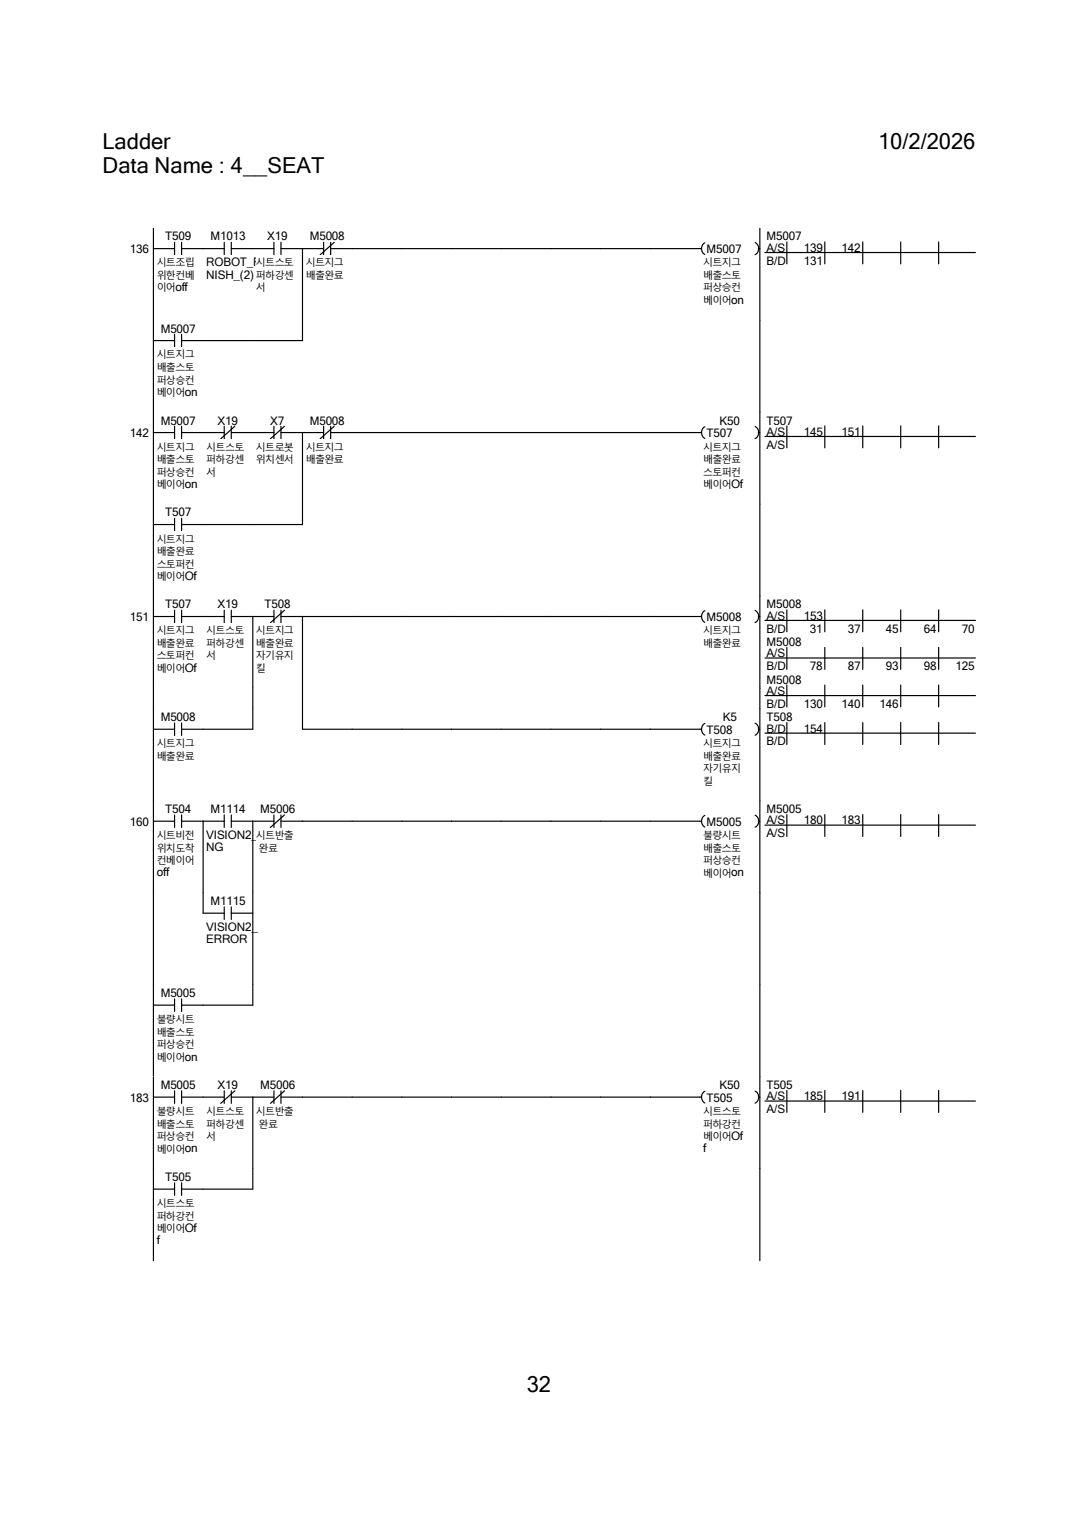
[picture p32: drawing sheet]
<svg xmlns="http://www.w3.org/2000/svg" width="210mm" height="297mm" viewBox="0 0 210 297" stroke-linecap="round" stroke-linejoin="round" font-family="sans-serif">
<defs><g id="words">
<g font-size="4.3">
<text x="20" y="29">Ladder</text>
<text x="171.1" y="29">10/2/2026</text>
<text x="20" y="33.7">Data Name : 4__SEAT</text>
<text x="102.6" y="271.1">32</text>
</g>
<g font-size="2.3">
<text x="32.2" y="46.8">T509</text>
<text x="41" y="46.8">M1013</text>
<text x="52.1" y="46.8">X19</text>
<text x="60.4" y="46.8">M5008</text>
<text x="149.4" y="46.8">M5007</text>
<text x="25.3" y="49.3">136</text>
<text x="40.2" y="51.9">ROBOT_FI</text>
<text x="137.7" y="49.3">M5007</text>
<text x="149.4" y="49.1">A/S</text>
<text x="149.4" y="51.6">B/D</text>
<text x="156.6" y="49.1">139</text>
<text x="156.6" y="51.6">131</text>
<text x="164" y="49.1">142</text>
<text x="34.2" y="56.7">off</text>
<text x="40.2" y="54.3">NISH_(2)</text>
<text x="142.5" y="59.2">on</text>
<text x="31.3" y="64.8">M5007</text>
<text x="36" y="77.1">on</text>
<text x="31.3" y="82.7">M5007</text>
<text x="42.4" y="82.7">X19</text>
<text x="52.7" y="82.7">X7</text>
<text x="60.4" y="82.7">M5008</text>
<text x="140.2" y="82.7">K50</text>
<text x="149.4" y="82.7">T507</text>
<text x="25.3" y="85.1">142</text>
<text x="137.7" y="85.1">T507</text>
<text x="149.4" y="84.9">A/S</text>
<text x="149.4" y="87.4">A/S</text>
<text x="156.6" y="84.9">145</text>
<text x="164" y="84.9">151</text>
<text x="36" y="95">on</text>
<text x="142.5" y="95">Of</text>
<text x="32.2" y="100.6">T507</text>
<text x="36" y="112.9">Of</text>
<text x="32.2" y="118.5">T507</text>
<text x="42.4" y="118.5">X19</text>
<text x="51.5" y="118.5">T508</text>
<text x="149.4" y="118.5">M5008</text>
<text x="25.3" y="120.9">151</text>
<text x="137.7" y="120.9">M5008</text>
<text x="149.4" y="120.7">A/S</text>
<text x="149.4" y="123.2">B/D</text>
<text x="149.4" y="125.8">M5008</text>
<text x="156.6" y="120.7">153</text>
<text x="157.8" y="123.2">31</text>
<text x="165.2" y="123.2">37</text>
<text x="172.6" y="123.2">45</text>
<text x="180" y="123.2">64</text>
<text x="187.4" y="123.2">70</text>
<text x="36" y="130.9">Of</text>
<text x="149.4" y="128">A/S</text>
<text x="149.4" y="130.5">B/D</text>
<text x="157.8" y="130.5">78</text>
<text x="165.2" y="130.5">87</text>
<text x="172.6" y="130.5">93</text>
<text x="180" y="130.5">98</text>
<text x="186.1" y="130.5">125</text>
<text x="149.4" y="133.1">M5008</text>
<text x="149.4" y="135.3">A/S</text>
<text x="149.4" y="137.8">B/D</text>
<text x="156.6" y="137.8">130</text>
<text x="164" y="137.8">140</text>
<text x="171.4" y="137.8">146</text>
<text x="31.3" y="140.5">M5008</text>
<text x="137.7" y="142.9">T508</text>
<text x="140.8" y="140.5">K5</text>
<text x="149.4" y="140.5">T508</text>
<text x="149.4" y="142.7">B/D</text>
<text x="156.6" y="142.7">154</text>
<text x="149.4" y="145.2">B/D</text>
<text x="25.3" y="160.8">160</text>
<text x="32.2" y="158.4">T504</text>
<text x="41" y="158.4">M1114</text>
<text x="50.7" y="158.4">M5006</text>
<text x="137.7" y="160.8">M5005</text>
<text x="149.4" y="158.4">M5005</text>
<text x="149.4" y="160.6">A/S</text>
<text x="156.6" y="160.6">180</text>
<text x="164" y="160.6">183</text>
<text x="40.2" y="163.4">VISION2_</text>
<text x="40.2" y="165.8">NG</text>
<text x="149.4" y="163.1">A/S</text>
<text x="30.5" y="170.7">off</text>
<text x="142.5" y="170.7">on</text>
<text x="41" y="176.3">M1115</text>
<text x="40.2" y="181.3">VISION2_</text>
<text x="40.2" y="183.7">ERROR</text>
<text x="31.3" y="194.2">M5005</text>
<text x="36" y="206.5">on</text>
<text x="25.3" y="214.5">183</text>
<text x="31.3" y="212.1">M5005</text>
<text x="42.4" y="212.1">X19</text>
<text x="50.7" y="212.1">M5006</text>
<text x="137.7" y="214.5">T505</text>
<text x="140.2" y="212.1">K50</text>
<text x="149.4" y="212.1">T505</text>
<text x="149.4" y="214.3">A/S</text>
<text x="156.6" y="214.3">185</text>
<text x="164" y="214.3">191</text>
<text x="142.5" y="222">Of</text>
<text x="149.4" y="216.8">A/S</text>
<text x="36" y="224.5">on</text>
<text x="137" y="224.5">f</text>
<text x="32.2" y="230">T505</text>
<text x="36" y="239.9">Of</text>
<text x="30.5" y="242.4">f</text>
</g>
<g font-size="1.9">
<text x="30.5" y="51.9">시트조립</text>
<text x="49.9" y="51.9">시트스토</text>
<text x="59.6" y="51.9">시트지그</text>
<text x="137" y="51.9">시트지그</text>
<text x="30.5" y="54.4">위한컨베</text>
<text x="30.5" y="56.8">이어</text>
<text x="49.9" y="54.4">퍼하강센</text>
<text x="49.9" y="56.8">서</text>
<text x="59.6" y="54.4">배출완료</text>
<text x="137" y="54.4">배출스토</text>
<text x="137" y="56.8">퍼상승컨</text>
<text x="137" y="59.2">베이어</text>
<text x="30.5" y="69.8">시트지그</text>
<text x="30.5" y="72.3">배출스토</text>
<text x="30.5" y="74.7">퍼상승컨</text>
<text x="30.5" y="77.1">베이어</text>
<text x="30.5" y="87.8">시트지그</text>
<text x="40.2" y="87.8">시트스토</text>
<text x="49.9" y="87.8">시트로봇</text>
<text x="59.6" y="87.8">시트지그</text>
<text x="137" y="87.8">시트지그</text>
<text x="30.5" y="90.2">배출스토</text>
<text x="30.5" y="92.6">퍼상승컨</text>
<text x="30.5" y="95">베이어</text>
<text x="40.2" y="90.2">퍼하강센</text>
<text x="40.2" y="92.6">서</text>
<text x="49.9" y="90.2">위치센서</text>
<text x="59.6" y="90.2">배출완료</text>
<text x="137" y="90.2">배출완료</text>
<text x="137" y="92.6">스토퍼컨</text>
<text x="137" y="95">베이어</text>
<text x="30.5" y="105.7">시트지그</text>
<text x="30.5" y="108.1">배출완료</text>
<text x="30.5" y="110.5">스토퍼컨</text>
<text x="30.5" y="113">베이어</text>
<text x="30.5" y="123.6">시트지그</text>
<text x="30.5" y="126">배출완료</text>
<text x="40.2" y="123.6">시트스토</text>
<text x="40.2" y="126">퍼하강센</text>
<text x="49.9" y="123.6">시트지그</text>
<text x="49.9" y="126">배출완료</text>
<text x="137" y="123.6">시트지그</text>
<text x="137" y="126">배출완료</text>
<text x="30.5" y="128.4">스토퍼컨</text>
<text x="30.5" y="130.9">베이어</text>
<text x="40.2" y="128.4">서</text>
<text x="49.9" y="128.4">자기유지</text>
<text x="49.9" y="130.9">킬</text>
<text x="30.5" y="145.5">시트지그</text>
<text x="30.5" y="148">배출완료</text>
<text x="137" y="145.5">시트지그</text>
<text x="137" y="148">배출완료</text>
<text x="137" y="150.4">자기유지</text>
<text x="137" y="152.8">킬</text>
<text x="30.5" y="163.4">시트비전</text>
<text x="30.5" y="165.9">위치도착</text>
<text x="49.9" y="163.4">시트반출</text>
<text x="50.4" y="165.9">완료</text>
<text x="137" y="163.4">불량시트</text>
<text x="137" y="165.9">배출스토</text>
<text x="30.5" y="168.3">컨베이어</text>
<text x="137" y="168.3">퍼상승컨</text>
<text x="137" y="170.7">베이어</text>
<text x="30.5" y="199.3">불량시트</text>
<text x="30.5" y="201.7">배출스토</text>
<text x="30.5" y="204.1">퍼상승컨</text>
<text x="30.5" y="206.6">베이어</text>
<text x="30.5" y="217.2">불량시트</text>
<text x="30.5" y="219.6">배출스토</text>
<text x="40.2" y="217.2">시트스토</text>
<text x="40.2" y="219.6">퍼하강센</text>
<text x="49.9" y="217.2">시트반출</text>
<text x="50.4" y="219.6">완료</text>
<text x="137" y="217.2">시트스토</text>
<text x="137" y="219.6">퍼하강컨</text>
<text x="30.5" y="222">퍼상승컨</text>
<text x="30.5" y="224.5">베이어</text>
<text x="40.2" y="222">서</text>
<text x="137" y="222">베이어</text>
<text x="30.5" y="235.1">시트스토</text>
<text x="30.5" y="237.5">퍼하강컨</text>
<text x="30.5" y="239.9">베이어</text>
</g>
</g></defs>
<path d="M20 44.5h170v217.7h-170z" fill-rule="evenodd" fill="#fff" stroke="#fff" stroke-width=".23"/>
<g fill="#fff">
<path d="M20 44.5h116.4v17.9h-116.4z" fill-rule="evenodd"/>
<path d="M136.4 44.5h11.6v17.9h-11.6zM25.3 47.2h4.3v2.5h-4.3z" fill-rule="evenodd"/>
</g>
<path d="M32.2 44.7h5v2.5h-5z" fill="#fff"/>
<path d="M29.9 48.4h4.1M34 47.2v2.4M35.4 48.4h4.2M35.4 47.2v2.4" fill="none" stroke="#000" stroke-width=".23"/>
<g fill="#fff">
<path d="M30.5 49.8h7.3v2.6h-7.3z"/>
<path d="M30.5 52.2h7.3v2.6h-7.3z"/>
<path d="M30.5 54.7h6.2v2.5h-6.2z"/>
</g>
<path d="M29.9 44.5v17.9" fill="none" stroke="#000" stroke-width=".23"/>
<path d="M41 44.7h6.8v2.5h-6.8z" fill="#fff"/>
<path d="M39.6 48.4h4.1M43.7 47.2v2.4M45.1 48.4h4.2M45.1 47.2v2.4" fill="none" stroke="#000" stroke-width=".23"/>
<g fill="#fff">
<path d="M40.2 49.8h11.1v2.6h-11.1z"/>
<path d="M40.2 52.2h9.3v2.6h-9.3z"/>
<path d="M52.1 44.7h3.9v2.5h-3.9z"/>
</g>
<path d="M49.3 48.4h4.1M53.4 47.2v2.4M54.7 48.4h4.2M54.7 47.2v2.4" fill="none" stroke="#000" stroke-width=".23"/>
<g fill="#fff">
<path d="M49.9 49.8h7.3v2.6h-7.3z"/>
<path d="M49.9 52.2h7.3v2.6h-7.3z"/>
<path d="M49.9 54.7h1.8v2.5h-1.8z"/>
<path d="M60.4 44.7h6.7v2.5h-6.7z"/>
</g>
<path d="M58.9 48.4h4.1M63 47.2v2.4M64.4 48.4h4.2M64.4 47.2v2.4M65.1 47.2l-2.7 2.4" fill="none" stroke="#000" stroke-width=".23"/>
<g fill="#fff">
<path d="M59.6 49.8h7.3v2.6h-7.3z"/>
<path d="M59.6 52.2h7.3v2.6h-7.3z"/>
</g>
<path d="M58.9 48.4v14M68.6 48.4h68.1M137.3 47.3a1.34 1.34 0 0 0 0 2.3" fill="none" stroke="#000" stroke-width=".23"/>
<path d="M137.7 47.2h6.7v2.5h-6.7z" fill="#fff"/>
<path d="M147.1 47.3a1.32 1.32 0 0 1 0 2.3M147.7 48.4h.3" fill="none" stroke="#000" stroke-width=".23"/>
<g fill="#fff">
<path d="M137 49.8h7.3v2.6h-7.3z"/>
<path d="M137 52.2h7.3v2.6h-7.3z"/>
<path d="M137 54.7h7.3v2.5h-7.3z"/>
<path d="M137 57.1h7.9v2.6h-7.9z"/>
</g>
<path d="M148 44.5v17.9" fill="none" stroke="#000" stroke-width=".23"/>
<g fill="#fff">
<path d="M149 44.4h41v7.4h-41z"/>
<path d="M149.4 44.7h6.7v2.5h-6.7z"/>
<path d="M149.4 47h3.6v2.4h-3.6z"/>
<path d="M156.6 47h4.2v2.4h-4.2z"/>
<path d="M164 47h4.2v2.4h-4.2z"/>
<path d="M149.4 49.5h3.7v2.4h-3.7z"/>
<path d="M156.6 49.5h4.2v2.4h-4.2z"/>
</g>
<path d="M149 49.2h41M153.3 47.1v4.3M160.7 47.1v4.3M168.1 47.1v4.3M175.5 47.1v4.3M182.9 47.1v4.3" fill="none" stroke="#000" stroke-width=".23"/>
<g fill="#fff">
<path d="M20 62.4h116.4v17.9h-116.4z" fill-rule="evenodd"/>
<path d="M136.4 62.4h11.6v17.9h-11.6zM31.3 62.7h6.8v2.4h-6.8z" fill-rule="evenodd"/>
</g>
<path d="M29.9 66.3h4.1M34 65.1v2.5M35.4 66.3h4.2M35.4 65.1v2.5" fill="none" stroke="#000" stroke-width=".23"/>
<g fill="#fff">
<path d="M30.5 67.7h7.3v2.6h-7.3z"/>
<path d="M30.5 70.1h7.3v2.6h-7.3z"/>
<path d="M30.5 72.6h7.3v2.6h-7.3z"/>
<path d="M30.5 75h8v2.6h-8z"/>
</g>
<path d="M29.9 62.4v17.9M58.9 62.4v3.9h-19.3M148 62.4v17.9" fill="none" stroke="#000" stroke-width=".23"/>
<g fill="#fff">
<path d="M20 80.3h116.4v17.9h-116.4z" fill-rule="evenodd"/>
<path d="M136.4 80.3h11.6v17.9h-11.6zM25.3 83h4.3v2.5h-4.3z" fill-rule="evenodd"/>
</g>
<path d="M31.3 80.6h6.8v2.4h-6.8z" fill="#fff"/>
<path d="M29.9 84.2h4.1M34 83v2.5M35.4 84.2h4.2M35.4 83v2.5" fill="none" stroke="#000" stroke-width=".23"/>
<g fill="#fff">
<path d="M30.5 85.6h7.3v2.6h-7.3z"/>
<path d="M30.5 88.1h7.3v2.5h-7.3z"/>
<path d="M30.5 90.5h7.3v2.6h-7.3z"/>
<path d="M30.5 92.9h8v2.6h-8z"/>
</g>
<path d="M29.9 80.3v17.9" fill="none" stroke="#000" stroke-width=".23"/>
<path d="M42.4 80.6h3.9v2.4h-3.9z" fill="#fff"/>
<path d="M39.6 84.2h4.1M43.7 83v2.5M45.1 84.2h4.2M45.1 83v2.5M45.7 83l-2.7 2.5" fill="none" stroke="#000" stroke-width=".23"/>
<g fill="#fff">
<path d="M40.2 85.6h7.3v2.6h-7.3z"/>
<path d="M40.2 88.1h7.3v2.5h-7.3z"/>
<path d="M40.2 90.5h1.8v2.6h-1.8z"/>
<path d="M52.7 80.6h2.7v2.4h-2.7z"/>
</g>
<path d="M49.3 84.2h4.1M53.4 83v2.5M54.7 84.2h4.2M54.7 83v2.5M55.4 83l-2.7 2.5" fill="none" stroke="#000" stroke-width=".23"/>
<g fill="#fff">
<path d="M49.9 85.6h7.3v2.6h-7.3z"/>
<path d="M49.9 88.1h7.3v2.5h-7.3z"/>
<path d="M60.4 80.6h6.7v2.4h-6.7z"/>
</g>
<path d="M58.9 84.2h4.1M63 83v2.5M64.4 84.2h4.2M64.4 83v2.5M65.1 83l-2.7 2.5" fill="none" stroke="#000" stroke-width=".23"/>
<g fill="#fff">
<path d="M59.6 85.6h7.3v2.6h-7.3z"/>
<path d="M59.6 88.1h7.3v2.5h-7.3z"/>
</g>
<path d="M58.9 84.2v14M68.6 84.2h68.1M137.3 83.1a1.34 1.34 0 0 0 0 2.3" fill="none" stroke="#000" stroke-width=".23"/>
<g fill="#fff">
<path d="M140.2 80.6h3.9v2.4h-3.9z"/>
<path d="M137.7 83h5v2.5h-5z"/>
</g>
<path d="M147.1 83.1a1.32 1.32 0 0 1 0 2.3M147.7 84.2h.3" fill="none" stroke="#000" stroke-width=".23"/>
<g fill="#fff">
<path d="M137 85.6h7.3v2.6h-7.3z"/>
<path d="M137 88.1h7.3v2.5h-7.3z"/>
<path d="M137 90.5h7.3v2.6h-7.3z"/>
<path d="M137 92.9h7.8v2.6h-7.8z"/>
</g>
<path d="M148 80.3v17.9" fill="none" stroke="#000" stroke-width=".23"/>
<g fill="#fff">
<path d="M149 80.3h41v7.3h-41z"/>
<path d="M149.4 80.6h5v2.4h-5z"/>
<path d="M149.4 82.8h3.6v2.5h-3.6z"/>
<path d="M156.6 82.8h4.2v2.5h-4.2z"/>
<path d="M164 82.8h4.2v2.5h-4.2z"/>
<path d="M149.4 85.3h3.6v2.5h-3.6z"/>
</g>
<path d="M149 85h41M153.3 83v4.2M160.7 83v4.2M168.1 83v4.2M175.5 83v4.2M182.9 83v4.2" fill="none" stroke="#000" stroke-width=".23"/>
<g fill="#fff">
<path d="M20 98.2h116.4v17.9h-116.4z" fill-rule="evenodd"/>
<path d="M136.4 98.2h11.6v17.9h-11.6zM32.2 98.5h5v2.4h-5z" fill-rule="evenodd"/>
</g>
<path d="M29.9 102.2h4.1M34 100.9v2.5M35.4 102.2h4.2M35.4 100.9v2.5" fill="none" stroke="#000" stroke-width=".23"/>
<g fill="#fff">
<path d="M30.5 103.5h7.3v2.6h-7.3z"/>
<path d="M30.5 106h7.3v2.5h-7.3z"/>
<path d="M30.5 108.4h7.3v2.6h-7.3z"/>
<path d="M30.5 110.9h7.8v2.6h-7.8z"/>
</g>
<path d="M29.9 98.2v17.9M58.9 98.2v4h-19.3M148 98.2v17.9" fill="none" stroke="#000" stroke-width=".23"/>
<g fill="#fff">
<path d="M20 116.1h116.4v17.9h-116.4z" fill-rule="evenodd"/>
<path d="M136.4 116.1h11.6v17.9h-11.6zM25.3 118.9h4.3v2.4h-4.3z" fill-rule="evenodd"/>
</g>
<path d="M32.2 116.4h5v2.5h-5z" fill="#fff"/>
<path d="M34 118.9v2.4M35.4 118.9v2.4M29.9 120.1h4.1M35.4 120.1h4.2" fill="none" stroke="#000" stroke-width=".23"/>
<g fill="#fff">
<path d="M30.5 121.5h7.3v2.5h-7.3z"/>
<path d="M30.5 123.9h7.3v2.5h-7.3z"/>
<path d="M30.5 126.3h7.3v2.6h-7.3z"/>
<path d="M30.5 128.8h7.8v2.6h-7.8z"/>
</g>
<path d="M29.9 116.1v17.9" fill="none" stroke="#000" stroke-width=".23"/>
<path d="M42.4 116.4h3.9v2.5h-3.9z" fill="#fff"/>
<path d="M43.7 118.9v2.4M45.1 118.9v2.4M39.6 120.1h4.1M45.1 120.1h4.2" fill="none" stroke="#000" stroke-width=".23"/>
<g fill="#fff">
<path d="M40.2 121.5h7.3v2.5h-7.3z"/>
<path d="M40.2 123.9h7.3v2.5h-7.3z"/>
<path d="M40.2 126.3h1.8v2.6h-1.8z"/>
<path d="M51.5 116.4h5.1v2.5h-5.1z"/>
</g>
<path d="M53.4 118.9v2.4M54.7 118.9v2.4M55.4 118.9l-2.7 2.4M49.3 120.1h4.1M54.7 120.1h4.2" fill="none" stroke="#000" stroke-width=".23"/>
<g fill="#fff">
<path d="M49.9 121.5h7.3v2.5h-7.3z"/>
<path d="M49.9 123.9h7.3v2.5h-7.3z"/>
<path d="M49.9 126.3h7.3v2.6h-7.3z"/>
<path d="M49.9 128.8h1.8v2.6h-1.8z"/>
</g>
<path d="M137.3 118.9a1.34 1.34 0 0 0 0 2.3M49.3 120.1v13.9M136.7 120.1h-77.8v13.9" fill="none" stroke="#000" stroke-width=".23"/>
<path d="M137.7 118.9h6.7v2.4h-6.7z" fill="#fff"/>
<path d="M147.1 118.9a1.32 1.32 0 0 1 0 2.3M147.7 120.1h.3" fill="none" stroke="#000" stroke-width=".23"/>
<g fill="#fff">
<path d="M137 121.5h7.3v2.5h-7.3z"/>
<path d="M137 123.9h7.3v2.5h-7.3z"/>
</g>
<path d="M148 116.1v17.9" fill="none" stroke="#000" stroke-width=".23"/>
<path d="M20 134h116.4v4.1h-116.4z" fill-rule="evenodd" fill="#fff"/>
<path d="M136.4 134h11.6v4.1h-11.6z" fill="#fff"/>
<path d="M29.9 134v4.1M49.3 134v4.1M58.9 134v4.1M148 134v4.1" fill="none" stroke="#000" stroke-width=".23"/>
<g fill="#fff">
<path d="M149 116.1h41v21.9h-41z"/>
<path d="M149.4 116.4h6.7v2.5h-6.7z"/>
<path d="M149.4 118.6h3.6v2.5h-3.6z"/>
<path d="M156.6 118.6h4.2v2.5h-4.2z"/>
<path d="M149.4 121.2h3.7v2.4h-3.7z"/>
<path d="M157.8 121.2h3v2.4h-3z"/>
<path d="M165.2 121.2h3v2.4h-3z"/>
<path d="M172.6 121.2h3v2.4h-3z"/>
<path d="M180 121.2h3v2.4h-3z"/>
<path d="M187.4 121.2h3v2.4h-3z"/>
</g>
<path d="M153.3 118.8v4.2M160.7 118.8v4.2M168.1 118.8v4.2M175.5 118.8v4.2M182.9 118.8v4.2M149 120.8h41" fill="none" stroke="#000" stroke-width=".23"/>
<g fill="#fff">
<path d="M149.4 123.7h6.7v2.5h-6.7z"/>
<path d="M149.4 125.9h3.6v2.5h-3.6z"/>
<path d="M149.4 128.4h3.7v2.5h-3.7z"/>
<path d="M157.8 128.4h3v2.5h-3z"/>
<path d="M165.2 128.4h3v2.5h-3z"/>
<path d="M172.6 128.4h3v2.5h-3z"/>
<path d="M180 128.4h3v2.5h-3z"/>
<path d="M186.1 128.4h4.3v2.5h-4.3z"/>
</g>
<path d="M149 128.2h41M153.3 126.1v4.3M160.7 126.1v4.3M168.1 126.1v4.3M175.5 126.1v4.3M182.9 126.1v4.3" fill="none" stroke="#000" stroke-width=".23"/>
<g fill="#fff">
<path d="M149.4 131.1h6.7v2.4h-6.7z"/>
<path d="M149.4 133.3h3.6v2.4h-3.6z"/>
<path d="M149.4 135.8h3.7v2.4h-3.7z"/>
<path d="M156.6 135.8h4.2v2.4h-4.2z"/>
<path d="M164 135.8h4.2v2.4h-4.2z"/>
<path d="M171.4 135.8h4.2v2.4h-4.2z"/>
</g>
<path d="M149 135.5h41M153.3 133.4v4.3M160.7 133.4v4.3M168.1 133.4v4.3M175.5 133.4v4.3M182.9 133.4v4.3" fill="none" stroke="#000" stroke-width=".23"/>
<g fill="#fff">
<path d="M20 138.1h116.4v17.9h-116.4z" fill-rule="evenodd"/>
<path d="M136.4 138.1h11.6v17.9h-11.6zM31.3 138.4h6.8v2.4h-6.8z" fill-rule="evenodd"/>
</g>
<path d="M29.9 142h4.1M34 140.8v2.4M35.4 142h4.2M35.4 140.8v2.4" fill="none" stroke="#000" stroke-width=".23"/>
<g fill="#fff">
<path d="M30.5 143.4h7.3v2.6h-7.3z"/>
<path d="M30.5 145.8h7.3v2.6h-7.3z"/>
</g>
<path d="M29.9 138.1v17.9M49.3 138.1v3.9h-9.7M58.9 138.1v3.9h77.8M137.3 140.9a1.34 1.34 0 0 0 0 2.3" fill="none" stroke="#000" stroke-width=".23"/>
<g fill="#fff">
<path d="M140.8 138.4h2.7v2.4h-2.7z"/>
<path d="M137.7 140.8h5v2.5h-5z"/>
</g>
<path d="M147.1 140.9a1.32 1.32 0 0 1 0 2.3M147.7 142h.3" fill="none" stroke="#000" stroke-width=".23"/>
<g fill="#fff">
<path d="M137 143.4h7.3v2.6h-7.3z"/>
<path d="M137 145.8h7.3v2.6h-7.3z"/>
<path d="M137 148.3h7.3v2.6h-7.3z"/>
<path d="M137 150.7h1.9v2.6h-1.9z"/>
</g>
<path d="M148 138.1v17.9" fill="none" stroke="#000" stroke-width=".23"/>
<g fill="#fff">
<path d="M149 138h41v7.4h-41z"/>
<path d="M149.4 138.4h5v2.4h-5z"/>
<path d="M149.4 140.6h3.7v2.4h-3.7z"/>
<path d="M156.6 140.6h4.2v2.4h-4.2z"/>
<path d="M149.4 143.1h3.7v2.4h-3.7z"/>
</g>
<path d="M149 142.8h41M153.3 140.7v4.3M160.7 140.7v4.3M168.1 140.7v4.3M175.5 140.7v4.3M182.9 140.7v4.3" fill="none" stroke="#000" stroke-width=".23"/>
<g fill="#fff">
<path d="M20 156h116.4v17.9h-116.4z" fill-rule="evenodd"/>
<path d="M136.4 156h11.6v17.9h-11.6zM25.3 158.7h4.3v2.5h-4.3z" fill-rule="evenodd"/>
</g>
<path d="M32.2 156.3h5v2.4h-5z" fill="#fff"/>
<path d="M29.9 159.9h4.1M34 158.7v2.5M35.4 159.9h4.2M35.4 158.7v2.5" fill="none" stroke="#000" stroke-width=".23"/>
<g fill="#fff">
<path d="M30.5 161.3h7.3v2.6h-7.3z"/>
<path d="M30.5 163.7h7.3v2.6h-7.3z"/>
<path d="M30.5 166.2h7.3v2.6h-7.3z"/>
<path d="M30.5 168.6h2.5v2.6h-2.5z"/>
</g>
<path d="M29.9 156v17.9" fill="none" stroke="#000" stroke-width=".23"/>
<path d="M41 156.3h6.8v2.4h-6.8z" fill="#fff"/>
<path d="M39.6 159.9h4.1M43.7 158.7v2.5M45.1 159.9h4.2M45.1 158.7v2.5" fill="none" stroke="#000" stroke-width=".23"/>
<g fill="#fff">
<path d="M40.2 161.3h10v2.6h-10z"/>
<path d="M40.2 163.7h3.3v2.6h-3.3z"/>
</g>
<path d="M39.6 159.9v14" fill="none" stroke="#000" stroke-width=".23"/>
<path d="M50.7 156.3h6.8v2.4h-6.8z" fill="#fff"/>
<path d="M49.3 159.9h4.1M53.4 158.7v2.5M54.7 159.9h4.2M54.7 158.7v2.5M55.4 158.7l-2.7 2.5" fill="none" stroke="#000" stroke-width=".23"/>
<g fill="#fff">
<path d="M49.9 161.3h7.3v2.6h-7.3z"/>
<path d="M49.9 163.7h4.2v2.6h-4.2z"/>
</g>
<path d="M49.3 159.9v14M58.9 159.9h77.8M137.3 158.8a1.33 1.33 0 0 0 0 2.3" fill="none" stroke="#000" stroke-width=".23"/>
<path d="M137.7 158.7h6.7v2.5h-6.7z" fill="#fff"/>
<path d="M147.1 158.8a1.32 1.32 0 0 1 0 2.3M147.7 159.9h.3" fill="none" stroke="#000" stroke-width=".23"/>
<g fill="#fff">
<path d="M137 161.3h7.3v2.6h-7.3z"/>
<path d="M137 163.7h7.3v2.6h-7.3z"/>
<path d="M137 166.2h7.3v2.6h-7.3z"/>
<path d="M137 168.6h7.9v2.6h-7.9z"/>
</g>
<path d="M148 156v17.9" fill="none" stroke="#000" stroke-width=".23"/>
<g fill="#fff">
<path d="M149 156h41v7.3h-41z"/>
<path d="M149.4 156.3h6.7v2.4h-6.7z"/>
<path d="M149.4 158.5h3.6v2.5h-3.6z"/>
<path d="M156.6 158.5h4.2v2.5h-4.2z"/>
<path d="M164 158.5h4.2v2.5h-4.2z"/>
<path d="M149.4 161h3.6v2.4h-3.6z"/>
</g>
<path d="M153.3 158.6v4.3M160.7 158.6v4.3M168.1 158.6v4.3M175.5 158.6v4.3M182.9 158.6v4.3M149 160.7h41" fill="none" stroke="#000" stroke-width=".23"/>
<path d="M20 173.9h116.4v17.9h-116.4z" fill-rule="evenodd" fill="#fff"/>
<path d="M136.4 173.9h11.6v17.9h-11.6z" fill="#fff"/>
<path d="M29.9 173.9v17.9" fill="none" stroke="#000" stroke-width=".23"/>
<path d="M41 174.2h6.8v2.4h-6.8z" fill="#fff"/>
<path d="M39.6 177.9h4.1M43.7 176.6v2.5M45.1 177.9h4.2M45.1 176.6v2.5" fill="none" stroke="#000" stroke-width=".23"/>
<g fill="#fff">
<path d="M40.2 179.2h10v2.6h-10z"/>
<path d="M40.2 181.7h8v2.5h-8z"/>
</g>
<path d="M39.6 173.9v4M49.3 173.9v17.9M148 173.9v17.9" fill="none" stroke="#000" stroke-width=".23"/>
<g fill="#fff">
<path d="M20 191.8h116.4v17.9h-116.4z" fill-rule="evenodd"/>
<path d="M136.4 191.8h11.6v17.9h-11.6zM31.3 192.1h6.8v2.5h-6.8z" fill-rule="evenodd"/>
</g>
<path d="M29.9 195.8h4.1M34 194.5v2.5M35.4 195.8h4.2M35.4 194.5v2.5" fill="none" stroke="#000" stroke-width=".23"/>
<g fill="#fff">
<path d="M30.5 197.1h7.3v2.6h-7.3z"/>
<path d="M30.5 199.6h7.3v2.5h-7.3z"/>
<path d="M30.5 202h7.3v2.6h-7.3z"/>
<path d="M30.5 204.5h8v2.6h-8z"/>
</g>
<path d="M29.9 191.8v17.9M49.3 191.8v4h-9.7M148 191.8v17.9" fill="none" stroke="#000" stroke-width=".23"/>
<g fill="#fff">
<path d="M20 209.7h116.4v18h-116.4z" fill-rule="evenodd"/>
<path d="M136.4 209.7h11.6v18h-11.6zM25.3 212.5h4.3v2.4h-4.3z" fill-rule="evenodd"/>
</g>
<path d="M31.3 210h6.8v2.5h-6.8z" fill="#fff"/>
<path d="M29.9 213.7h4.1M34 212.5v2.4M35.4 213.7h4.2M35.4 212.5v2.4" fill="none" stroke="#000" stroke-width=".23"/>
<g fill="#fff">
<path d="M30.5 215.1h7.3v2.5h-7.3z"/>
<path d="M30.5 217.5h7.3v2.6h-7.3z"/>
<path d="M30.5 219.9h7.3v2.6h-7.3z"/>
<path d="M30.5 222.4h8v2.6h-8z"/>
</g>
<path d="M29.9 209.7v17.9" fill="none" stroke="#000" stroke-width=".23"/>
<path d="M42.4 210h3.9v2.5h-3.9z" fill="#fff"/>
<path d="M39.6 213.7h4.1M43.7 212.5v2.4M45.1 213.7h4.2M45.1 212.5v2.4M45.7 212.5l-2.7 2.4" fill="none" stroke="#000" stroke-width=".23"/>
<g fill="#fff">
<path d="M40.2 215.1h7.3v2.5h-7.3z"/>
<path d="M40.2 217.5h7.3v2.6h-7.3z"/>
<path d="M40.2 219.9h1.8v2.6h-1.8z"/>
<path d="M50.7 210h6.8v2.5h-6.8z"/>
</g>
<path d="M49.3 213.7h4.1M53.4 212.5v2.4M54.7 213.7h4.2M54.7 212.5v2.4M55.4 212.5l-2.7 2.4" fill="none" stroke="#000" stroke-width=".23"/>
<g fill="#fff">
<path d="M49.9 215.1h7.3v2.5h-7.3z"/>
<path d="M49.9 217.5h4.2v2.6h-4.2z"/>
</g>
<path d="M49.3 213.7v13.9M58.9 213.7h77.8M137.3 212.5a1.34 1.34 0 0 0 0 2.3" fill="none" stroke="#000" stroke-width=".23"/>
<g fill="#fff">
<path d="M140.2 210h3.9v2.5h-3.9z"/>
<path d="M137.7 212.5h5v2.4h-5z"/>
</g>
<path d="M147.1 212.5a1.32 1.32 0 0 1 0 2.3M147.7 213.7h.3" fill="none" stroke="#000" stroke-width=".23"/>
<g fill="#fff">
<path d="M137 215.1h7.3v2.5h-7.3z"/>
<path d="M137 217.5h7.3v2.6h-7.3z"/>
<path d="M137 219.9h7.8v2.6h-7.8z"/>
<path d="M137 222.4h.6v2.6h-.6z"/>
</g>
<path d="M148 209.7v17.9" fill="none" stroke="#000" stroke-width=".23"/>
<g fill="#fff">
<path d="M149 209.7h41v7.3h-41z"/>
<path d="M149.4 210h5v2.5h-5z"/>
<path d="M149.4 212.2h3.6v2.5h-3.6z"/>
<path d="M156.6 212.2h4.2v2.5h-4.2z"/>
<path d="M164 212.2h4.2v2.5h-4.2z"/>
<path d="M149.4 214.8h3.6v2.4h-3.6z"/>
</g>
<path d="M149 214.4h41M153.3 212.4v4.3M160.7 212.4v4.3M168.1 212.4v4.3M175.5 212.4v4.3M182.9 212.4v4.3" fill="none" stroke="#000" stroke-width=".23"/>
<g fill="#fff">
<path d="M20 227.7h116.4v17.9h-116.4z" fill-rule="evenodd"/>
<path d="M136.4 227.7h11.6v17.9h-11.6zM32.2 227.9h5v2.5h-5z" fill-rule="evenodd"/>
</g>
<path d="M29.9 231.6h4.1M34 230.4v2.4M35.4 231.6h4.2M35.4 230.4v2.4" fill="none" stroke="#000" stroke-width=".23"/>
<g fill="#fff">
<path d="M30.5 233h7.3v2.5h-7.3z"/>
<path d="M30.5 235.4h7.3v2.6h-7.3z"/>
<path d="M30.5 237.8h7.8v2.6h-7.8z"/>
<path d="M30.5 240.3h.7v2.6h-.7z"/>
</g>
<path d="M29.9 227.6v17.9M49.3 227.6v4h-9.7M148 227.6v17.9" fill="none" stroke="#000" stroke-width=".23"/>
<g fill="#fff">
<path d="M20 25h13.3v4.8h-13.3z"/>
<path d="M171.1 25h18.9v4.8h-18.9z"/>
<path d="M20 29.8h43.2v4.8h-43.2z"/>
<path d="M102.6 267.2h4.8v4.8h-4.8z"/>
</g>
<use href="#words"/>
</svg>
